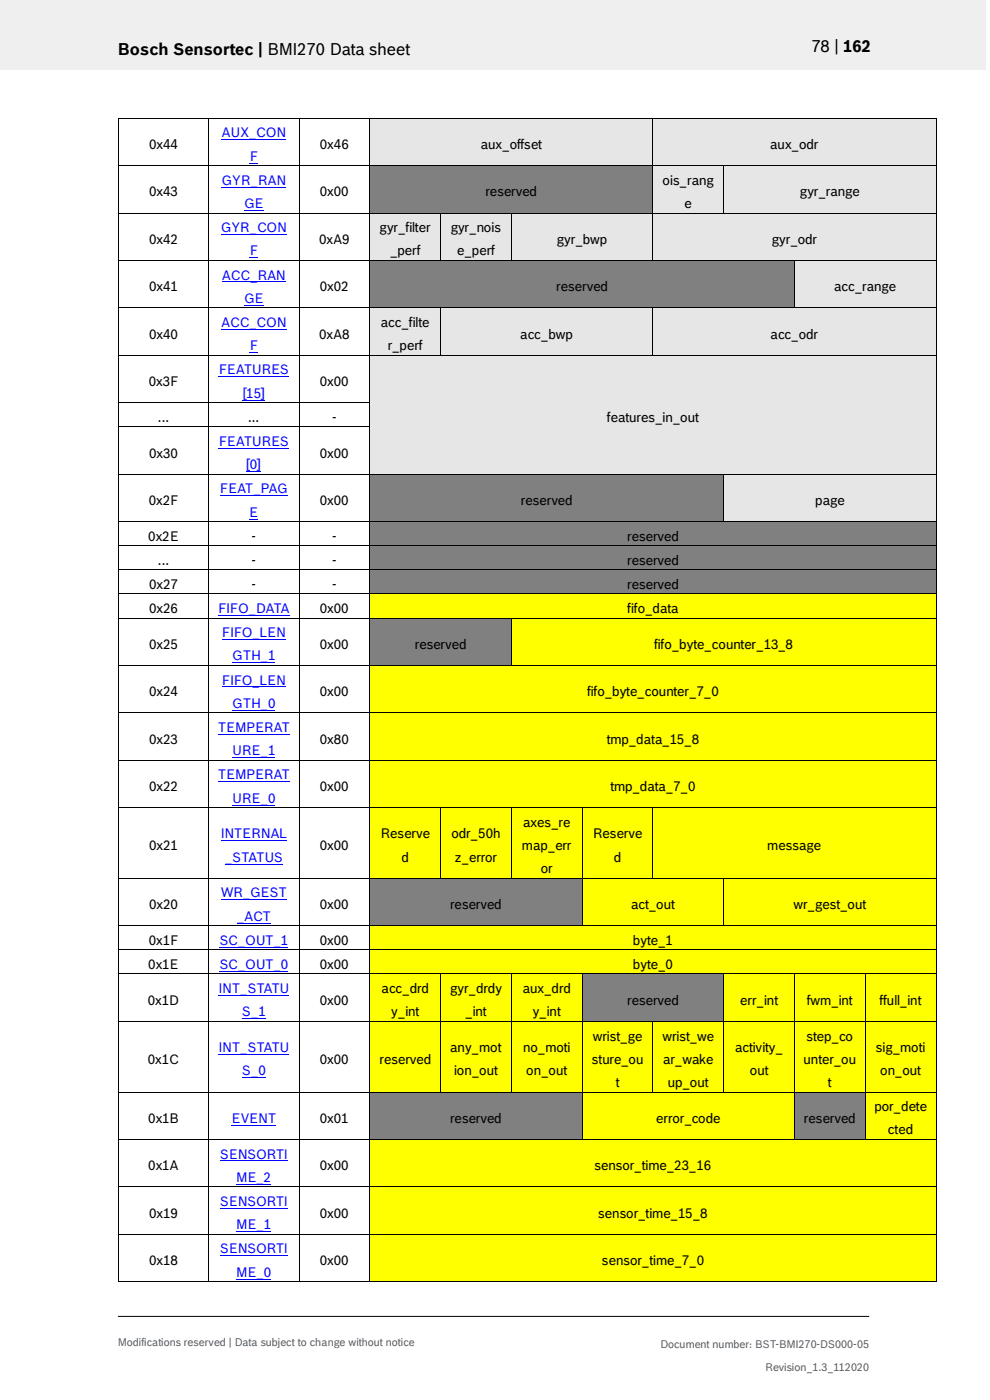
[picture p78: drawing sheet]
<svg xmlns="http://www.w3.org/2000/svg" width="210mm" height="297mm" viewBox="0 0 210 297" stroke-linecap="round" stroke-linejoin="round" font-family="sans-serif">
<defs><g id="words">
<g font-size="3.5">
<text x="25" y="11.6">Bosch Sensortec | BMI270 Data sheet</text>
<text x="172.1" y="11">78 | 162</text>
</g>
<g font-size="2.8" fill="#00f">
<text x="47" y="29.2">AUX_CON</text>
<text x="53" y="34.1">F</text>
<text x="47" y="39.2">GYR_RAN</text>
<text x="51.8" y="44.2">GE</text>
<text x="46.8" y="49.3">GYR_CON</text>
<text x="47.1" y="59.3">ACC_RAN</text>
<text x="53" y="54.2">F</text>
<text x="51.8" y="64.3">GE</text>
<text x="46.9" y="69.4">ACC_CON</text>
<text x="53" y="74.3">F</text>
<text x="46.4" y="79.4">FEATURES</text>
<text x="51.5" y="84.4">[15]</text>
<text x="46.4" y="94.6">FEATURES</text>
<text x="52.2" y="99.5">[0]</text>
<text x="46.7" y="104.7">FEAT_PAG</text>
<text x="52.9" y="109.6">E</text>
<text x="46.3" y="130.1">FIFO_DATA</text>
<text x="47.1" y="135.2">FIFO_LEN</text>
<text x="49.3" y="140.1">GTH_1</text>
<text x="47.1" y="145.2">FIFO_LEN</text>
<text x="46.2" y="155.3">TEMPERAT</text>
<text x="49.3" y="150.2">GTH_0</text>
<text x="49.3" y="160.2">URE_1</text>
<text x="46.2" y="165.3">TEMPERAT</text>
<text x="49.3" y="170.3">URE_0</text>
<text x="46.8" y="177.9">INTERNAL</text>
<text x="47.7" y="182.8">_STATUS</text>
<text x="46.8" y="190.4">WR_GEST</text>
<text x="50.2" y="195.4">_ACT</text>
<text x="46.5" y="200.4">SC_OUT_1</text>
<text x="46.5" y="205.6">SC_OUT_0</text>
<text x="46.4" y="210.7">INT_STATU</text>
<text x="51.3" y="215.6">S_1</text>
<text x="46.4" y="223.2">INT_STATU</text>
<text x="51.3" y="228.2">S_0</text>
<text x="49.1" y="238.2">EVENT</text>
<text x="46.6" y="245.8">SENSORTI</text>
<text x="50.1" y="250.7">ME_2</text>
<text x="46.6" y="255.9">SENSORTI</text>
<text x="50.1" y="260.8">ME_1</text>
<text x="46.6" y="265.9">SENSORTI</text>
<text x="50.1" y="270.8">ME_0</text>
</g>
<g font-size="2.8">
<text x="31.6" y="31.6">0x44</text>
<text x="67.9" y="31.6">0x46</text>
<text x="102" y="31.6">aux_offset</text>
<text x="163.4" y="31.6">aux_odr</text>
<text x="31.6" y="41.7">0x43</text>
<text x="67.9" y="41.7">0x00</text>
<text x="103" y="41.7">reserved</text>
<text x="140.6" y="39.2">ois_rang</text>
<text x="169.7" y="41.7">gyr_range</text>
<text x="145.2" y="44.2">e</text>
<text x="31.6" y="51.7">0x42</text>
<text x="67.7" y="51.7">0xA9</text>
<text x="80.5" y="49.3">gyr_filter</text>
<text x="95.6" y="49.3">gyr_nois</text>
<text x="118.1" y="51.7">gyr_bwp</text>
<text x="163.7" y="51.7">gyr_odr</text>
<text x="82.7" y="54.2">_perf</text>
<text x="97" y="54.2">e_perf</text>
<text x="31.6" y="61.8">0x41</text>
<text x="67.9" y="61.8">0x02</text>
<text x="118" y="61.8">reserved</text>
<text x="176.9" y="61.8">acc_range</text>
<text x="31.6" y="71.8">0x40</text>
<text x="67.7" y="71.8">0xA8</text>
<text x="80.8" y="69.4">acc_filte</text>
<text x="110.4" y="71.8">acc_bwp</text>
<text x="163.5" y="71.8">acc_odr</text>
<text x="82.3" y="74.3">r_perf</text>
<text x="31.5" y="81.9">0x3F</text>
<text x="67.9" y="81.9">0x00</text>
<text x="33.5" y="89.5">...</text>
<text x="52.6" y="89.5">...</text>
<text x="70.5" y="89.5">-</text>
<text x="128.8" y="89.5">features_in_out</text>
<text x="31.6" y="97.1">0x30</text>
<text x="67.9" y="97.1">0x00</text>
<text x="31.5" y="107.1">0x2F</text>
<text x="67.9" y="107.1">0x00</text>
<text x="110.5" y="107.1">reserved</text>
<text x="172.9" y="107.1">page</text>
<text x="31.5" y="114.7">0x2E</text>
<text x="33.5" y="119.8">...</text>
<text x="53.3" y="114.7">-</text>
<text x="53.3" y="119.8">-</text>
<text x="70.5" y="114.7">-</text>
<text x="70.5" y="119.8">-</text>
<text x="133" y="114.7">reserved</text>
<text x="133" y="119.8">reserved</text>
<text x="31.6" y="124.9">0x27</text>
<text x="53.3" y="124.9">-</text>
<text x="70.5" y="124.9">-</text>
<text x="133" y="124.9">reserved</text>
<text x="31.6" y="130.1">0x26</text>
<text x="67.9" y="130.1">0x00</text>
<text x="133.1" y="130.1">fifo_data</text>
<text x="31.6" y="137.6">0x25</text>
<text x="67.9" y="137.6">0x00</text>
<text x="88" y="137.6">reserved</text>
<text x="138.8" y="137.6">fifo_byte_counter_13_8</text>
<text x="31.6" y="147.7">0x24</text>
<text x="67.9" y="147.7">0x00</text>
<text x="124.5" y="147.7">fifo_byte_counter_7_0</text>
<text x="31.6" y="157.8">0x23</text>
<text x="67.9" y="157.8">0x80</text>
<text x="128.7" y="157.8">tmp_data_15_8</text>
<text x="31.6" y="167.8">0x22</text>
<text x="67.9" y="167.8">0x00</text>
<text x="129.5" y="167.8">tmp_data_7_0</text>
<text x="80.7" y="177.9">Reserve</text>
<text x="95.8" y="177.9">odr_50h</text>
<text x="111" y="175.4">axes_re</text>
<text x="125.8" y="177.9">Reserve</text>
<text x="31.6" y="180.3">0x21</text>
<text x="67.9" y="180.3">0x00</text>
<text x="85.2" y="182.8">d</text>
<text x="96.5" y="182.8">z_error</text>
<text x="110.7" y="180.3">map_err</text>
<text x="114.7" y="185.3">or</text>
<text x="130.2" y="182.8">d</text>
<text x="162.8" y="180.3">message</text>
<text x="31.6" y="192.9">0x20</text>
<text x="67.9" y="192.9">0x00</text>
<text x="95.5" y="192.9">reserved</text>
<text x="133.9" y="192.9">act_out</text>
<text x="168.4" y="192.9">wr_gest_out</text>
<text x="31.5" y="200.4">0x1F</text>
<text x="67.9" y="200.4">0x00</text>
<text x="134.3" y="200.4">byte_1</text>
<text x="31.5" y="205.6">0x1E</text>
<text x="67.9" y="205.6">0x00</text>
<text x="134.3" y="205.6">byte_0</text>
<text x="31.4" y="213.1">0x1D</text>
<text x="67.9" y="213.1">0x00</text>
<text x="81" y="210.7">acc_drd</text>
<text x="83" y="215.6">y_int</text>
<text x="95.5" y="210.7">gyr_drdy</text>
<text x="98.7" y="215.6">_int</text>
<text x="110.9" y="210.7">aux_drd</text>
<text x="113" y="215.6">y_int</text>
<text x="133" y="213.1">reserved</text>
<text x="157" y="213.1">err_int</text>
<text x="171.1" y="213.1">fwm_int</text>
<text x="186.6" y="213.1">ffull_int</text>
<text x="125.8" y="220.8">wrist_ge</text>
<text x="140.5" y="220.8">wrist_we</text>
<text x="171.1" y="220.8">step_co</text>
<text x="31.4" y="225.7">0x1C</text>
<text x="67.9" y="225.7">0x00</text>
<text x="80.5" y="225.7">reserved</text>
<text x="95.5" y="223.2">any_mot</text>
<text x="111" y="223.2">no_moti</text>
<text x="125.5" y="225.7">sture_ou</text>
<text x="140.7" y="225.7">ar_wake</text>
<text x="155.9" y="223.2">activity_</text>
<text x="170.5" y="225.7">unter_ou</text>
<text x="185.8" y="223.2">sig_moti</text>
<text x="96.3" y="228.2">ion_out</text>
<text x="111.7" y="228.2">on_out</text>
<text x="130.6" y="230.6">t</text>
<text x="141.7" y="230.6">up_out</text>
<text x="159.1" y="228.2">out</text>
<text x="175.6" y="230.6">t</text>
<text x="186.7" y="228.2">on_out</text>
<text x="31.5" y="238.2">0x1B</text>
<text x="67.9" y="238.2">0x01</text>
<text x="95.5" y="238.2">reserved</text>
<text x="139.2" y="238.2">error_code</text>
<text x="170.6" y="238.2">reserved</text>
<text x="185.5" y="235.7">por_dete</text>
<text x="188.4" y="240.7">cted</text>
<text x="31.5" y="248.3">0x1A</text>
<text x="67.9" y="248.3">0x00</text>
<text x="126.1" y="248.3">sensor_time_23_16</text>
<text x="31.6" y="258.3">0x19</text>
<text x="67.9" y="258.3">0x00</text>
<text x="126.9" y="258.3">sensor_time_15_8</text>
<text x="31.6" y="268.4">0x18</text>
<text x="67.9" y="268.4">0x00</text>
<text x="127.7" y="268.4">sensor_time_7_0</text>
</g>
<g font-size="2.3" fill="#535f6b">
<text x="25" y="285.6">Modifications reserved | Data subject to change without notice</text>
<text x="140.1" y="286">Document number: BST-BMI270-DS000-05</text>
<text x="162.3" y="290.9">Revision_1.3_112020</text>
</g>
</g></defs>
<path d="M-.1 0h209.2v14.8h-209.2z" fill-rule="evenodd" fill="#efeff0"/>
<path d="M25 279.3h159.4" fill="none" stroke="#000" stroke-width=".21"/>
<path d="M47 29.7h13.6" fill="none" stroke="#00f" stroke-width=".21"/>
<path d="M53 34.5h1.7v.2h-1.7z" fill-rule="evenodd" fill="#00f"/>
<g fill="#e6e6e6">
<path d="M78.5 25.2h59.9v9.9h-59.9z" fill-rule="evenodd"/>
<path d="M80.4 27.6h56.2v5h-56.2z" fill-rule="evenodd"/>
<path d="M138.6 25.2h59.8v9.9h-59.8z" fill-rule="evenodd"/>
<path d="M140.4 27.6h56.3v5h-56.3z" fill-rule="evenodd"/>
</g>
<g fill="#000">
<path d="M25 25h.2v.2h-.2z" fill-rule="evenodd"/>
<path d="M25 25h.2v.2h-.2z" fill-rule="evenodd"/>
<path d="M44.2 25h.2v.2h-.2z" fill-rule="evenodd"/>
<path d="M63.4 25h.1v.2h-.1z" fill-rule="evenodd"/>
<path d="M78.4 25h.1v.2h-.1z" fill-rule="evenodd"/>
<path d="M138.4 25h.2v.2h-.2z" fill-rule="evenodd"/>
<path d="M198.5 25h.2v.2h-.2z" fill-rule="evenodd"/>
<path d="M198.5 25h.2v.2h-.2z" fill-rule="evenodd"/>
</g>
<path d="M25.1 25.2v9.9M25.2 25.1h19M44.3 25.2v9.9M44.4 25.1h19M63.5 25.2v9.9M63.5 25.1h14.9M78.5 25.2v9.9M78.5 25.1h59.9M138.5 25.2v9.9M138.6 25.1h59.9M198.6 25.2v9.9" fill="none" stroke="#000" stroke-width=".21"/>
<path d="M47 39.7h13.6M51.8 44.7h4" fill="none" stroke="#00f" stroke-width=".21"/>
<g fill="#808080">
<path d="M78.5 35.2h59.9v9.9h-59.9z" fill-rule="evenodd"/>
<path d="M80.4 37.7h56.2v4.9h-56.2z" fill-rule="evenodd"/>
</g>
<g fill="#e6e6e6">
<path d="M138.6 35.2h14.8v9.9h-14.8z" fill-rule="evenodd"/>
<path d="M140.4 35.2h11.2v5h-11.2z" fill-rule="evenodd"/>
<path d="M140.4 40.2h11.2v4.9h-11.2z" fill-rule="evenodd"/>
<path d="M153.6 35.2h44.8v9.9h-44.8z" fill-rule="evenodd"/>
<path d="M155.4 37.7h41.3v4.9h-41.3z" fill-rule="evenodd"/>
</g>
<g fill="#000">
<path d="M25 35.1h.2v.1h-.2z" fill-rule="evenodd"/>
<path d="M44.2 35.1h.2v.1h-.2z" fill-rule="evenodd"/>
<path d="M63.4 35.1h.1v.1h-.1z" fill-rule="evenodd"/>
<path d="M78.4 35.1h.1v.1h-.1z" fill-rule="evenodd"/>
<path d="M138.4 35.1h.2v.1h-.2z" fill-rule="evenodd"/>
<path d="M153.4 35.1h.2v.1h-.2z" fill-rule="evenodd"/>
<path d="M198.5 35.1h.2v.1h-.2z" fill-rule="evenodd"/>
</g>
<g fill="none" stroke="#000" stroke-width=".21">
<path d="M25.1 35.2v9.9M25.2 35.1h19M44.3 35.2v9.9M44.4 35.1h19M63.5 35.2v9.9M63.5 35.1h14.9M78.5 35.2v9.9M78.5 35.1h59.9M138.5 35.2v9.9M138.6 35.1h14.8M153.5 35.2v9.9M153.6 35.1h44.9"/>
<path d="M198.6 35.2v9.9"/>
</g>
<path d="M46.8 49.8h14" fill="none" stroke="#00f" stroke-width=".21"/>
<path d="M53 54.6h1.7v.2h-1.7z" fill-rule="evenodd" fill="#00f"/>
<g fill="#e6e6e6">
<path d="M78.5 45.3h14.9v9.9h-14.9z" fill-rule="evenodd"/>
<path d="M80.4 45.3h11.1v5h-11.1z" fill-rule="evenodd"/>
<path d="M80.4 50.3h11.1v4.9h-11.1z" fill-rule="evenodd"/>
<path d="M93.6 45.3h14.8v9.9h-14.8z" fill-rule="evenodd"/>
<path d="M95.4 45.3h11.2v5h-11.2z" fill-rule="evenodd"/>
<path d="M95.4 50.3h11.2v4.9h-11.2z" fill-rule="evenodd"/>
<path d="M108.6 45.3h29.8v9.9h-29.8z" fill-rule="evenodd"/>
<path d="M110.4 47.8h26.2v4.9h-26.2z" fill-rule="evenodd"/>
<path d="M138.6 45.3h59.8v9.9h-59.8z" fill-rule="evenodd"/>
<path d="M140.4 47.8h56.3v4.9h-56.3z" fill-rule="evenodd"/>
</g>
<g fill="#000">
<path d="M25 45.1h.2v.2h-.2z" fill-rule="evenodd"/>
<path d="M44.2 45.1h.2v.2h-.2z" fill-rule="evenodd"/>
<path d="M63.4 45.1h.1v.2h-.1z" fill-rule="evenodd"/>
<path d="M78.4 45.1h.1v.2h-.1z" fill-rule="evenodd"/>
<path d="M93.4 45.1h.2v.2h-.2z" fill-rule="evenodd"/>
<path d="M108.4 45.1h.2v.2h-.2z" fill-rule="evenodd"/>
<path d="M138.4 45.1h.2v.2h-.2z" fill-rule="evenodd"/>
<path d="M153.4 45.1h.2v.2h-.2z" fill-rule="evenodd"/>
<path d="M198.5 45.1h.2v.2h-.2z" fill-rule="evenodd"/>
</g>
<g fill="none" stroke="#000" stroke-width=".21">
<path d="M25.1 45.3v9.9M25.2 45.2h19M44.3 45.3v9.9M44.4 45.2h19M63.5 45.3v9.9M63.5 45.2h14.9M78.5 45.3v9.9M78.5 45.2h14.9M93.5 45.3v9.9M93.6 45.2h14.8M108.5 45.3v9.9M108.6 45.2h29.8"/>
<path d="M138.5 45.3v9.9M138.6 45.2h14.8M153.6 45.2h44.9M198.6 45.3v9.9"/>
</g>
<path d="M47.1 59.8h13.5M51.8 64.8h4" fill="none" stroke="#00f" stroke-width=".21"/>
<g fill="#808080">
<path d="M78.5 55.3h89.9v9.9h-89.9z" fill-rule="evenodd"/>
<path d="M80.4 57.8h86.2v4.9h-86.2z" fill-rule="evenodd"/>
</g>
<g fill="#e6e6e6">
<path d="M168.6 55.3h29.9v9.9h-29.9z" fill-rule="evenodd"/>
<path d="M170.4 57.8h26.3v4.9h-26.3z" fill-rule="evenodd"/>
</g>
<g fill="#000">
<path d="M25 55.2h.2v.1h-.2z" fill-rule="evenodd"/>
<path d="M44.2 55.2h.2v.1h-.2z" fill-rule="evenodd"/>
<path d="M63.4 55.2h.1v.1h-.1z" fill-rule="evenodd"/>
<path d="M78.4 55.2h.1v.1h-.1z" fill-rule="evenodd"/>
<path d="M93.4 55.2h.2v.1h-.2z" fill-rule="evenodd"/>
<path d="M108.4 55.2h.2v.1h-.2z" fill-rule="evenodd"/>
<path d="M138.4 55.2h.2v.1h-.2z" fill-rule="evenodd"/>
<path d="M168.5 55.2h.1v.1h-.1z" fill-rule="evenodd"/>
<path d="M198.5 55.2h.2v.1h-.2z" fill-rule="evenodd"/>
</g>
<g fill="none" stroke="#000" stroke-width=".21">
<path d="M25.1 55.3v9.9M25.2 55.3h19M44.3 55.3v9.9M44.4 55.3h19M63.5 55.3v9.9M63.5 55.3h14.9M78.5 55.3v9.9M78.5 55.3h14.9M93.6 55.3h14.8M108.6 55.3h29.8M138.6 55.3h29.9M168.6 55.3v9.9"/>
<path d="M168.6 55.3h29.9M198.6 55.3v9.9"/>
</g>
<path d="M46.9 69.9h13.8" fill="none" stroke="#00f" stroke-width=".21"/>
<path d="M53 74.7h1.7v.2h-1.7z" fill-rule="evenodd" fill="#00f"/>
<g fill="#e6e6e6">
<path d="M78.5 65.4h14.9v9.9h-14.9z" fill-rule="evenodd"/>
<path d="M80.4 65.4h11.1v5h-11.1z" fill-rule="evenodd"/>
<path d="M80.4 70.4h11.1v4.9h-11.1z" fill-rule="evenodd"/>
<path d="M93.6 65.4h44.8v9.9h-44.8z" fill-rule="evenodd"/>
<path d="M95.4 67.9h41.2v4.9h-41.2z" fill-rule="evenodd"/>
<path d="M138.6 65.4h59.8v9.9h-59.8z" fill-rule="evenodd"/>
<path d="M140.4 67.9h56.3v4.9h-56.3z" fill-rule="evenodd"/>
</g>
<g fill="#000">
<path d="M25 65.2h.2v.2h-.2z" fill-rule="evenodd"/>
<path d="M44.2 65.2h.2v.2h-.2z" fill-rule="evenodd"/>
<path d="M63.4 65.2h.1v.2h-.1z" fill-rule="evenodd"/>
<path d="M78.4 65.2h.1v.2h-.1z" fill-rule="evenodd"/>
<path d="M93.4 65.2h.2v.2h-.2z" fill-rule="evenodd"/>
<path d="M138.4 65.2h.2v.2h-.2z" fill-rule="evenodd"/>
<path d="M168.5 65.2h.1v.2h-.1z" fill-rule="evenodd"/>
<path d="M198.5 65.2h.2v.2h-.2z" fill-rule="evenodd"/>
</g>
<g fill="none" stroke="#000" stroke-width=".21">
<path d="M25.1 65.4v9.9M25.2 65.3h19M44.3 65.4v9.9M44.4 65.3h19M63.5 65.4v9.9M63.5 65.3h14.9M78.5 65.4v9.9M78.5 65.3h14.9M93.5 65.4v9.9M93.6 65.3h44.8M138.5 65.4v9.9M138.6 65.3h29.9"/>
<path d="M168.6 65.3h29.9M198.6 65.4v9.9"/>
</g>
<path d="M46.4 79.9h14.9M51.5 84.9h4.7" fill="none" stroke="#00f" stroke-width=".21"/>
<g fill="#e6e6e6">
<path d="M78.5 75.4h120v25.1h-120z" fill-rule="evenodd"/>
<path d="M80.4 85.5h116.3v5h-116.3z" fill-rule="evenodd"/>
</g>
<g fill="#000">
<path d="M25 75.3h.2v.1h-.2z" fill-rule="evenodd"/>
<path d="M44.2 75.3h.2v.1h-.2z" fill-rule="evenodd"/>
<path d="M63.4 75.3h.1v.1h-.1z" fill-rule="evenodd"/>
<path d="M78.4 75.3h.1v.1h-.1z" fill-rule="evenodd"/>
<path d="M93.4 75.3h.2v.1h-.2z" fill-rule="evenodd"/>
<path d="M138.4 75.3h.2v.1h-.2z" fill-rule="evenodd"/>
<path d="M198.5 75.3h.2v.1h-.2z" fill-rule="evenodd"/>
<path d="M25 85.4h.2v.1h-.2z" fill-rule="evenodd"/>
<path d="M25 90.5h.2v.1h-.2z" fill-rule="evenodd"/>
<path d="M44.2 85.4h.2v.1h-.2z" fill-rule="evenodd"/>
<path d="M44.2 90.5h.2v.1h-.2z" fill-rule="evenodd"/>
<path d="M63.4 85.4h.1v.1h-.1z" fill-rule="evenodd"/>
<path d="M63.4 90.5h.1v.1h-.1z" fill-rule="evenodd"/>
<path d="M78.4 85.4h.1v.1h-.1z" fill-rule="evenodd"/>
<path d="M78.4 90.5h.1v.1h-.1z" fill-rule="evenodd"/>
<path d="M198.5 85.4h.2v.1h-.2z" fill-rule="evenodd"/>
<path d="M198.5 90.5h.2v.1h-.2z" fill-rule="evenodd"/>
</g>
<g fill="none" stroke="#000" stroke-width=".21">
<path d="M25.1 75.4v10M25.2 75.4h19M44.3 75.4v10M44.4 75.4h19M63.5 75.4v10M63.5 75.4h14.9M78.5 75.4v10M78.5 75.4h14.9M93.6 75.4h44.8M138.6 75.4h59.9M198.6 75.4v10M25.1 85.5v5"/>
<path d="M25.1 90.6v9.9M25.2 85.4h19M25.2 90.6h19M44.3 85.5v5M44.3 90.6v9.9M44.4 85.4h19M44.4 90.6h19M63.5 85.5v5M63.5 90.6v9.9M63.5 85.4h14.9M63.5 90.6h14.9M78.5 85.5v5"/>
<path d="M78.5 90.6v9.9M198.6 85.5v5M198.6 90.6v9.9"/>
</g>
<path d="M46.4 95.1h14.9M46.7 105.2h14.3M52.2 100.1h3.2" fill="none" stroke="#00f" stroke-width=".21"/>
<path d="M52.9 110h1.8v.2h-1.8z" fill-rule="evenodd" fill="#00f"/>
<g fill="#808080">
<path d="M78.5 100.7h74.9v9.9h-74.9z" fill-rule="evenodd"/>
<path d="M80.4 103.2h71.2v4.9h-71.2z" fill-rule="evenodd"/>
</g>
<g fill="#e6e6e6">
<path d="M153.6 100.7h44.8v9.9h-44.8z" fill-rule="evenodd"/>
<path d="M155.4 103.2h41.3v4.9h-41.3z" fill-rule="evenodd"/>
</g>
<g fill="#000">
<path d="M25 100.5h.2v.2h-.2z" fill-rule="evenodd"/>
<path d="M44.2 100.5h.2v.2h-.2z" fill-rule="evenodd"/>
<path d="M63.4 100.5h.1v.2h-.1z" fill-rule="evenodd"/>
<path d="M78.4 100.5h.1v.2h-.1z" fill-rule="evenodd"/>
<path d="M153.4 100.5h.2v.2h-.2z" fill-rule="evenodd"/>
<path d="M198.5 100.5h.2v.2h-.2z" fill-rule="evenodd"/>
</g>
<path d="M25.1 100.7v9.9M25.2 100.6h19M44.3 100.7v9.9M44.4 100.6h19M63.5 100.7v9.9M63.5 100.6h14.9M78.5 100.7v9.9M78.5 100.6h74.9M153.5 100.7v9.9M153.6 100.6h44.9M198.6 100.7v9.9" fill="none" stroke="#000" stroke-width=".21"/>
<g fill="#808080">
<path d="M78.5 110.8h120v4.9h-120z" fill-rule="evenodd"/>
<path d="M80.4 110.8h116.3v4.9h-116.3z" fill-rule="evenodd"/>
</g>
<g fill="#000">
<path d="M25 110.6h.2v.2h-.2z" fill-rule="evenodd"/>
<path d="M44.2 110.6h.2v.2h-.2z" fill-rule="evenodd"/>
<path d="M63.4 110.6h.1v.2h-.1z" fill-rule="evenodd"/>
<path d="M78.4 110.6h.1v.2h-.1z" fill-rule="evenodd"/>
<path d="M153.4 110.6h.2v.2h-.2z" fill-rule="evenodd"/>
<path d="M198.5 110.6h.2v.2h-.2z" fill-rule="evenodd"/>
</g>
<path d="M25.1 110.8v4.9M25.2 110.7h19M44.3 110.8v4.9M44.4 110.7h19M63.5 110.8v4.9M63.5 110.7h14.9M78.5 110.8v4.9M78.5 110.7h74.9M153.6 110.7h44.9M198.6 110.8v4.9" fill="none" stroke="#000" stroke-width=".21"/>
<g fill="#808080">
<path d="M78.5 115.9h120v4.9h-120z" fill-rule="evenodd"/>
<path d="M80.4 115.9h116.3v4.9h-116.3z" fill-rule="evenodd"/>
</g>
<g fill="#000">
<path d="M25 115.7h.2v.1h-.2z" fill-rule="evenodd"/>
<path d="M44.2 115.7h.2v.1h-.2z" fill-rule="evenodd"/>
<path d="M63.4 115.7h.1v.1h-.1z" fill-rule="evenodd"/>
<path d="M78.4 115.7h.1v.1h-.1z" fill-rule="evenodd"/>
<path d="M198.5 115.7h.2v.1h-.2z" fill-rule="evenodd"/>
</g>
<path d="M25.1 115.8v5M25.2 115.8h19M44.3 115.8v5M44.4 115.8h19M63.5 115.8v5M63.5 115.8h14.9M78.5 115.8v5M78.5 115.8h120M198.6 115.8v5" fill="none" stroke="#000" stroke-width=".21"/>
<g fill="#808080">
<path d="M78.5 121h120v4.9h-120z" fill-rule="evenodd"/>
<path d="M80.4 121h116.3v4.9h-116.3z" fill-rule="evenodd"/>
</g>
<g fill="#000">
<path d="M25 120.8h.2v.2h-.2z" fill-rule="evenodd"/>
<path d="M44.2 120.8h.2v.2h-.2z" fill-rule="evenodd"/>
<path d="M63.4 120.8h.1v.2h-.1z" fill-rule="evenodd"/>
<path d="M78.4 120.8h.1v.2h-.1z" fill-rule="evenodd"/>
<path d="M198.5 120.8h.2v.2h-.2z" fill-rule="evenodd"/>
</g>
<path d="M25.1 121v4.9M25.2 120.9h19M44.3 121v4.9M44.4 120.9h19M63.5 121v4.9M63.5 120.9h14.9M78.5 121v4.9M78.5 120.9h120M198.6 121v4.9" fill="none" stroke="#000" stroke-width=".21"/>
<path d="M46.3 130.6h15.1" fill="none" stroke="#00f" stroke-width=".21"/>
<g fill="#ff0">
<path d="M78.5 126.1h120v4.9h-120z" fill-rule="evenodd"/>
<path d="M80.4 126.1h116.3v4.9h-116.3z" fill-rule="evenodd"/>
</g>
<g fill="#000">
<path d="M25 125.9h.2v.2h-.2z" fill-rule="evenodd"/>
<path d="M44.2 125.9h.2v.2h-.2z" fill-rule="evenodd"/>
<path d="M63.4 125.9h.1v.2h-.1z" fill-rule="evenodd"/>
<path d="M78.4 125.9h.1v.2h-.1z" fill-rule="evenodd"/>
<path d="M198.5 125.9h.2v.2h-.2z" fill-rule="evenodd"/>
</g>
<path d="M25.1 126.1v4.9M25.2 126h19M44.3 126.1v4.9M44.4 126h19M63.5 126.1v4.9M63.5 126h14.9M78.5 126.1v4.9M78.5 126h120M198.6 126.1v4.9" fill="none" stroke="#000" stroke-width=".21"/>
<path d="M47.1 135.7h13.5M49.3 140.6h9.1" fill="none" stroke="#00f" stroke-width=".21"/>
<g fill="#808080">
<path d="M78.5 131.2h29.9v9.9h-29.9z" fill-rule="evenodd"/>
<path d="M80.4 133.7h26.2v4.9h-26.2z" fill-rule="evenodd"/>
</g>
<g fill="#ff0">
<path d="M108.6 131.2h89.9v9.9h-89.9z" fill-rule="evenodd"/>
<path d="M110.4 133.7h86.3v4.9h-86.3z" fill-rule="evenodd"/>
</g>
<g fill="#000">
<path d="M25 131h.2v.2h-.2z" fill-rule="evenodd"/>
<path d="M44.2 131h.2v.2h-.2z" fill-rule="evenodd"/>
<path d="M63.4 131h.1v.2h-.1z" fill-rule="evenodd"/>
<path d="M78.4 131h.1v.2h-.1z" fill-rule="evenodd"/>
<path d="M108.4 131h.2v.2h-.2z" fill-rule="evenodd"/>
<path d="M198.5 131h.2v.2h-.2z" fill-rule="evenodd"/>
</g>
<path d="M25.1 131.2v9.9M25.2 131.1h19M44.3 131.2v9.9M44.4 131.1h19M63.5 131.2v9.9M63.5 131.1h14.9M78.5 131.2v9.9M78.5 131.1h29.9M108.5 131.2v9.9M108.6 131.1h89.9M198.6 131.2v9.9" fill="none" stroke="#000" stroke-width=".21"/>
<path d="M47.1 145.7h13.5M49.3 150.7h9.1" fill="none" stroke="#00f" stroke-width=".21"/>
<g fill="#ff0">
<path d="M78.5 141.3h120v9.8h-120z" fill-rule="evenodd"/>
<path d="M80.4 143.7h116.3v5h-116.3z" fill-rule="evenodd"/>
</g>
<g fill="#000">
<path d="M25 141.1h.2v.1h-.2z" fill-rule="evenodd"/>
<path d="M44.2 141.1h.2v.1h-.2z" fill-rule="evenodd"/>
<path d="M63.4 141.1h.1v.1h-.1z" fill-rule="evenodd"/>
<path d="M78.4 141.1h.1v.1h-.1z" fill-rule="evenodd"/>
<path d="M108.4 141.1h.2v.1h-.2z" fill-rule="evenodd"/>
<path d="M198.5 141.1h.2v.1h-.2z" fill-rule="evenodd"/>
</g>
<path d="M25.1 141.2v9.9M25.2 141.2h19M44.3 141.2v9.9M44.4 141.2h19M63.5 141.2v9.9M63.5 141.2h14.9M78.5 141.2v9.9M78.5 141.2h29.9M108.6 141.2h89.9M198.6 141.2v9.9" fill="none" stroke="#000" stroke-width=".21"/>
<path d="M46.2 155.8h15.2M49.3 160.7h9.1" fill="none" stroke="#00f" stroke-width=".21"/>
<g fill="#ff0">
<path d="M78.5 151.3h120v9.9h-120z" fill-rule="evenodd"/>
<path d="M80.4 153.8h116.3v4.9h-116.3z" fill-rule="evenodd"/>
</g>
<g fill="#000">
<path d="M25 151.1h.2v.2h-.2z" fill-rule="evenodd"/>
<path d="M44.2 151.1h.2v.2h-.2z" fill-rule="evenodd"/>
<path d="M63.4 151.1h.1v.2h-.1z" fill-rule="evenodd"/>
<path d="M78.4 151.1h.1v.2h-.1z" fill-rule="evenodd"/>
<path d="M198.5 151.1h.2v.2h-.2z" fill-rule="evenodd"/>
</g>
<path d="M25.1 151.3v9.9M25.2 151.2h19M44.3 151.3v9.9M44.4 151.2h19M63.5 151.3v9.9M63.5 151.2h14.9M78.5 151.3v9.9M78.5 151.2h120M198.6 151.3v9.9" fill="none" stroke="#000" stroke-width=".21"/>
<path d="M46.2 165.8h15.2M49.3 170.8h9.1" fill="none" stroke="#00f" stroke-width=".21"/>
<g fill="#ff0">
<path d="M78.5 161.4h120v9.9h-120z" fill-rule="evenodd"/>
<path d="M80.4 163.8h116.3v5h-116.3z" fill-rule="evenodd"/>
</g>
<g fill="#000">
<path d="M25 161.2h.2v.1h-.2z" fill-rule="evenodd"/>
<path d="M44.2 161.2h.2v.1h-.2z" fill-rule="evenodd"/>
<path d="M63.4 161.2h.1v.1h-.1z" fill-rule="evenodd"/>
<path d="M78.4 161.2h.1v.1h-.1z" fill-rule="evenodd"/>
<path d="M198.5 161.2h.2v.1h-.2z" fill-rule="evenodd"/>
</g>
<path d="M25.1 161.3v10M25.2 161.3h19M44.3 161.3v10M44.4 161.3h19M63.5 161.3v10M63.5 161.3h14.9M78.5 161.3v10M78.5 161.3h120M198.6 161.3v10" fill="none" stroke="#000" stroke-width=".21"/>
<path d="M46.8 178.4h14M47.7 183.3h12.3" fill="none" stroke="#00f" stroke-width=".21"/>
<g fill="#ff0">
<path d="M78.5 171.4h14.9v14.8h-14.9z" fill-rule="evenodd"/>
<path d="M80.4 173.9h11.1v4.9h-11.1z" fill-rule="evenodd"/>
<path d="M80.4 178.8h11.1v5h-11.1z" fill-rule="evenodd"/>
<path d="M93.6 171.4h14.8v14.8h-14.8z" fill-rule="evenodd"/>
<path d="M95.4 173.9h11.2v4.9h-11.2z" fill-rule="evenodd"/>
<path d="M95.4 178.8h11.2v5h-11.2z" fill-rule="evenodd"/>
<path d="M108.6 171.4h14.8v14.8h-14.8z" fill-rule="evenodd"/>
<path d="M110.4 171.4h11.2v5h-11.2z" fill-rule="evenodd"/>
<path d="M110.4 176.4h11.2v4.9h-11.2z" fill-rule="evenodd"/>
<path d="M110.4 181.3h11.2v4.9h-11.2z" fill-rule="evenodd"/>
<path d="M123.6 171.4h14.8v14.8h-14.8z" fill-rule="evenodd"/>
<path d="M125.4 173.9h11.2v4.9h-11.2z" fill-rule="evenodd"/>
<path d="M125.4 178.8h11.2v5h-11.2z" fill-rule="evenodd"/>
<path d="M138.6 171.4h59.8v14.8h-59.8z" fill-rule="evenodd"/>
<path d="M140.4 176.4h56.3v4.9h-56.3z" fill-rule="evenodd"/>
</g>
<g fill="#000">
<path d="M25 171.3h.2v.1h-.2z" fill-rule="evenodd"/>
<path d="M44.2 171.3h.2v.1h-.2z" fill-rule="evenodd"/>
<path d="M63.4 171.3h.1v.1h-.1z" fill-rule="evenodd"/>
<path d="M78.4 171.3h.1v.1h-.1z" fill-rule="evenodd"/>
<path d="M93.4 171.3h.2v.1h-.2z" fill-rule="evenodd"/>
<path d="M108.4 171.3h.2v.1h-.2z" fill-rule="evenodd"/>
<path d="M123.4 171.3h.2v.1h-.2z" fill-rule="evenodd"/>
<path d="M138.4 171.3h.2v.1h-.2z" fill-rule="evenodd"/>
<path d="M198.5 171.3h.2v.1h-.2z" fill-rule="evenodd"/>
</g>
<g fill="none" stroke="#000" stroke-width=".21">
<path d="M25.1 171.4v14.8M25.2 171.3h19M44.3 171.4v14.8M44.4 171.3h19M63.5 171.4v14.8M63.5 171.3h14.9M78.5 171.4v14.8M78.5 171.3h14.9M93.5 171.4v14.8M93.6 171.3h14.8M108.5 171.4v14.8M108.6 171.3h14.8"/>
<path d="M123.5 171.4v14.8M123.6 171.3h14.8M138.5 171.4v14.8M138.6 171.3h59.9M198.6 171.4v14.8"/>
</g>
<path d="M46.8 190.9h14M50.2 195.9h7.2" fill="none" stroke="#00f" stroke-width=".21"/>
<g fill="#808080">
<path d="M78.5 186.4h44.9v9.9h-44.9z" fill-rule="evenodd"/>
<path d="M80.4 188.9h41.2v4.9h-41.2z" fill-rule="evenodd"/>
</g>
<g fill="#ff0">
<path d="M123.6 186.4h29.8v9.9h-29.8z" fill-rule="evenodd"/>
<path d="M125.4 188.9h26.2v4.9h-26.2z" fill-rule="evenodd"/>
<path d="M153.6 186.4h44.8v9.9h-44.8z" fill-rule="evenodd"/>
<path d="M155.4 188.9h41.3v4.9h-41.3z" fill-rule="evenodd"/>
</g>
<g fill="#000">
<path d="M25 186.2h.2v.2h-.2z" fill-rule="evenodd"/>
<path d="M44.2 186.2h.2v.2h-.2z" fill-rule="evenodd"/>
<path d="M63.4 186.2h.1v.2h-.1z" fill-rule="evenodd"/>
<path d="M78.4 186.2h.1v.2h-.1z" fill-rule="evenodd"/>
<path d="M93.4 186.2h.2v.2h-.2z" fill-rule="evenodd"/>
<path d="M108.4 186.2h.2v.2h-.2z" fill-rule="evenodd"/>
<path d="M123.4 186.2h.2v.2h-.2z" fill-rule="evenodd"/>
<path d="M138.4 186.2h.2v.2h-.2z" fill-rule="evenodd"/>
<path d="M153.4 186.2h.2v.2h-.2z" fill-rule="evenodd"/>
<path d="M198.5 186.2h.2v.2h-.2z" fill-rule="evenodd"/>
</g>
<g fill="none" stroke="#000" stroke-width=".21">
<path d="M25.1 186.4v9.9M25.2 186.3h19M44.3 186.4v9.9M44.4 186.3h19M63.5 186.4v9.9M63.5 186.3h14.9M78.5 186.4v9.9M78.5 186.3h14.9M93.6 186.3h14.8M108.6 186.3h14.8M123.5 186.4v9.9M123.6 186.3h14.8"/>
<path d="M138.6 186.3h14.8M153.5 186.4v9.9M153.6 186.3h44.9M198.6 186.4v9.9"/>
</g>
<path d="M46.5 200.9h14.6" fill="none" stroke="#00f" stroke-width=".21"/>
<g fill="#ff0">
<path d="M78.5 196.5h120v4.9h-120z" fill-rule="evenodd"/>
<path d="M80.4 196.5h116.3v4.9h-116.3z" fill-rule="evenodd"/>
</g>
<g fill="#000">
<path d="M25 196.3h.2v.2h-.2z" fill-rule="evenodd"/>
<path d="M44.2 196.3h.2v.2h-.2z" fill-rule="evenodd"/>
<path d="M63.4 196.3h.1v.2h-.1z" fill-rule="evenodd"/>
<path d="M78.4 196.3h.1v.2h-.1z" fill-rule="evenodd"/>
<path d="M123.4 196.3h.2v.2h-.2z" fill-rule="evenodd"/>
<path d="M153.4 196.3h.2v.2h-.2z" fill-rule="evenodd"/>
<path d="M198.5 196.3h.2v.2h-.2z" fill-rule="evenodd"/>
</g>
<path d="M25.1 196.5v4.9M25.2 196.4h19M44.3 196.5v4.9M44.4 196.4h19M63.5 196.5v4.9M63.5 196.4h14.9M78.5 196.5v4.9M78.5 196.4h44.9M123.6 196.4h29.8M153.6 196.4h44.9M198.6 196.5v4.9" fill="none" stroke="#000" stroke-width=".21"/>
<path d="M46.5 206.1h14.6" fill="none" stroke="#00f" stroke-width=".21"/>
<g fill="#ff0">
<path d="M78.5 201.6h120v4.9h-120z" fill-rule="evenodd"/>
<path d="M80.4 201.6h116.3v4.9h-116.3z" fill-rule="evenodd"/>
</g>
<g fill="#000">
<path d="M25 201.4h.2v.2h-.2z" fill-rule="evenodd"/>
<path d="M44.2 201.4h.2v.2h-.2z" fill-rule="evenodd"/>
<path d="M63.4 201.4h.1v.2h-.1z" fill-rule="evenodd"/>
<path d="M78.4 201.4h.1v.2h-.1z" fill-rule="evenodd"/>
<path d="M198.5 201.4h.2v.2h-.2z" fill-rule="evenodd"/>
</g>
<path d="M25.1 201.6v4.9M25.2 201.5h19M44.3 201.6v4.9M44.4 201.5h19M63.5 201.6v4.9M63.5 201.5h14.9M78.5 201.6v4.9M78.5 201.5h120M198.6 201.6v4.9" fill="none" stroke="#000" stroke-width=".21"/>
<path d="M46.4 211.2h14.9M51.3 216.1h5.1" fill="none" stroke="#00f" stroke-width=".21"/>
<g fill="#ff0">
<path d="M78.5 206.7h14.9v9.9h-14.9z" fill-rule="evenodd"/>
<path d="M80.4 206.7h11.1v4.9h-11.1z" fill-rule="evenodd"/>
<path d="M80.4 211.6h11.1v5h-11.1z" fill-rule="evenodd"/>
<path d="M93.6 206.7h14.8v9.9h-14.8z" fill-rule="evenodd"/>
<path d="M95.4 206.7h11.2v4.9h-11.2z" fill-rule="evenodd"/>
<path d="M95.4 211.6h11.2v5h-11.2z" fill-rule="evenodd"/>
<path d="M108.6 206.7h14.8v9.9h-14.8z" fill-rule="evenodd"/>
<path d="M110.4 206.7h11.2v4.9h-11.2z" fill-rule="evenodd"/>
<path d="M110.4 211.6h11.2v5h-11.2z" fill-rule="evenodd"/>
</g>
<g fill="#808080">
<path d="M123.6 206.7h29.8v9.9h-29.8z" fill-rule="evenodd"/>
<path d="M125.4 209.2h26.2v4.9h-26.2z" fill-rule="evenodd"/>
</g>
<g fill="#ff0">
<path d="M153.6 206.7h14.8v9.9h-14.8z" fill-rule="evenodd"/>
<path d="M155.4 209.2h11.2v4.9h-11.2z" fill-rule="evenodd"/>
<path d="M168.6 206.7h14.9v9.9h-14.9z" fill-rule="evenodd"/>
<path d="M170.4 209.2h11.2v4.9h-11.2z" fill-rule="evenodd"/>
<path d="M183.6 206.7h14.9v9.9h-14.9z" fill-rule="evenodd"/>
<path d="M185.5 209.2h11.2v4.9h-11.2z" fill-rule="evenodd"/>
</g>
<g fill="#000">
<path d="M25 206.5h.2v.2h-.2z" fill-rule="evenodd"/>
<path d="M44.2 206.5h.2v.2h-.2z" fill-rule="evenodd"/>
<path d="M63.4 206.5h.1v.2h-.1z" fill-rule="evenodd"/>
<path d="M78.4 206.5h.1v.2h-.1z" fill-rule="evenodd"/>
<path d="M93.4 206.5h.2v.2h-.2z" fill-rule="evenodd"/>
<path d="M108.4 206.5h.2v.2h-.2z" fill-rule="evenodd"/>
<path d="M123.4 206.5h.2v.2h-.2z" fill-rule="evenodd"/>
<path d="M153.4 206.5h.2v.2h-.2z" fill-rule="evenodd"/>
<path d="M168.5 206.5h.1v.2h-.1z" fill-rule="evenodd"/>
<path d="M183.5 206.5h.1v.2h-.1z" fill-rule="evenodd"/>
<path d="M198.5 206.5h.2v.2h-.2z" fill-rule="evenodd"/>
</g>
<g fill="none" stroke="#000" stroke-width=".21">
<path d="M25.1 206.7v9.9M25.2 206.6h19M44.3 206.7v9.9M44.4 206.6h19M63.5 206.7v9.9M63.5 206.6h14.9M78.5 206.7v9.9M78.5 206.6h14.9M93.5 206.7v9.9M93.6 206.6h14.8M108.5 206.7v9.9M108.6 206.6h14.8"/>
<path d="M123.5 206.7v9.9M123.6 206.6h29.8M153.5 206.7v9.9M153.6 206.6h14.9M168.6 206.7v9.9M168.6 206.6h14.9M183.6 206.7v9.9M183.6 206.6h14.9M198.6 206.7v9.9"/>
</g>
<path d="M46.4 223.7h14.9M51.3 228.7h5.1" fill="none" stroke="#00f" stroke-width=".21"/>
<g fill="#ff0">
<path d="M78.5 216.8h14.9v14.8h-14.9z" fill-rule="evenodd"/>
<path d="M80.4 221.7h11.1v4.9h-11.1z" fill-rule="evenodd"/>
<path d="M93.6 216.8h14.8v14.8h-14.8z" fill-rule="evenodd"/>
<path d="M95.4 219.2h11.2v5h-11.2z" fill-rule="evenodd"/>
<path d="M95.4 224.2h11.2v4.9h-11.2z" fill-rule="evenodd"/>
<path d="M108.6 216.8h14.8v14.8h-14.8z" fill-rule="evenodd"/>
<path d="M110.4 219.2h11.2v5h-11.2z" fill-rule="evenodd"/>
<path d="M110.4 224.2h11.2v4.9h-11.2z" fill-rule="evenodd"/>
<path d="M123.6 216.8h14.8v14.8h-14.8z" fill-rule="evenodd"/>
<path d="M125.4 216.8h11.2v4.9h-11.2z" fill-rule="evenodd"/>
<path d="M125.4 221.7h11.2v4.9h-11.2z" fill-rule="evenodd"/>
<path d="M125.4 226.6h11.2v5h-11.2z" fill-rule="evenodd"/>
<path d="M138.6 216.8h14.8v14.8h-14.8z" fill-rule="evenodd"/>
<path d="M140.4 216.8h11.2v4.9h-11.2z" fill-rule="evenodd"/>
<path d="M140.4 221.7h11.2v4.9h-11.2z" fill-rule="evenodd"/>
<path d="M140.4 226.6h11.2v5h-11.2z" fill-rule="evenodd"/>
<path d="M153.6 216.8h14.8v14.8h-14.8z" fill-rule="evenodd"/>
<path d="M155.4 219.2h11.2v5h-11.2z" fill-rule="evenodd"/>
<path d="M155.4 224.2h11.2v4.9h-11.2z" fill-rule="evenodd"/>
<path d="M168.6 216.8h14.9v14.8h-14.9z" fill-rule="evenodd"/>
<path d="M170.4 216.8h11.2v4.9h-11.2z" fill-rule="evenodd"/>
<path d="M170.4 221.7h11.2v4.9h-11.2z" fill-rule="evenodd"/>
<path d="M170.4 226.6h11.2v5h-11.2z" fill-rule="evenodd"/>
<path d="M183.6 216.8h14.9v14.8h-14.9z" fill-rule="evenodd"/>
<path d="M185.5 219.2h11.2v5h-11.2z" fill-rule="evenodd"/>
<path d="M185.5 224.2h11.2v4.9h-11.2z" fill-rule="evenodd"/>
</g>
<g fill="#000">
<path d="M25 216.6h.2v.2h-.2z" fill-rule="evenodd"/>
<path d="M44.2 216.6h.2v.2h-.2z" fill-rule="evenodd"/>
<path d="M63.4 216.6h.1v.2h-.1z" fill-rule="evenodd"/>
<path d="M78.4 216.6h.1v.2h-.1z" fill-rule="evenodd"/>
<path d="M93.4 216.6h.2v.2h-.2z" fill-rule="evenodd"/>
<path d="M108.4 216.6h.2v.2h-.2z" fill-rule="evenodd"/>
<path d="M123.4 216.6h.2v.2h-.2z" fill-rule="evenodd"/>
<path d="M138.4 216.6h.2v.2h-.2z" fill-rule="evenodd"/>
<path d="M153.4 216.6h.2v.2h-.2z" fill-rule="evenodd"/>
<path d="M168.5 216.6h.1v.2h-.1z" fill-rule="evenodd"/>
<path d="M183.5 216.6h.1v.2h-.1z" fill-rule="evenodd"/>
<path d="M198.5 216.6h.2v.2h-.2z" fill-rule="evenodd"/>
</g>
<g fill="none" stroke="#000" stroke-width=".21">
<path d="M25.1 216.8v14.8M25.2 216.7h19M44.3 216.8v14.8M44.4 216.7h19M63.5 216.8v14.8M63.5 216.7h14.9M78.5 216.8v14.8M78.5 216.7h14.9M93.5 216.8v14.8M93.6 216.7h14.8M108.5 216.8v14.8M108.6 216.7h14.8"/>
<path d="M123.5 216.8v14.8M123.6 216.7h14.8M138.5 216.8v14.8M138.6 216.7h14.8M153.5 216.8v14.8M153.6 216.7h14.9M168.6 216.8v14.8M168.6 216.7h14.9M183.6 216.8v14.8M183.6 216.7h14.9M198.6 216.8v14.8"/>
</g>
<path d="M49.1 238.7h9.4" fill="none" stroke="#00f" stroke-width=".21"/>
<g fill="#808080">
<path d="M78.5 231.8h44.9v9.8h-44.9z" fill-rule="evenodd"/>
<path d="M80.4 234.2h41.2v5h-41.2z" fill-rule="evenodd"/>
</g>
<g fill="#ff0">
<path d="M123.6 231.8h44.8v9.8h-44.8z" fill-rule="evenodd"/>
<path d="M125.4 234.2h41.2v5h-41.2z" fill-rule="evenodd"/>
</g>
<g fill="#808080">
<path d="M168.6 231.8h14.9v9.8h-14.9z" fill-rule="evenodd"/>
<path d="M170.4 234.2h11.2v5h-11.2z" fill-rule="evenodd"/>
</g>
<g fill="#ff0">
<path d="M183.6 231.8h14.9v9.8h-14.9z" fill-rule="evenodd"/>
<path d="M185.5 231.8h11.2v4.9h-11.2z" fill-rule="evenodd"/>
<path d="M185.5 236.7h11.2v4.9h-11.2z" fill-rule="evenodd"/>
</g>
<g fill="#000">
<path d="M25 231.6h.2v.2h-.2z" fill-rule="evenodd"/>
<path d="M44.2 231.6h.2v.2h-.2z" fill-rule="evenodd"/>
<path d="M63.4 231.6h.1v.2h-.1z" fill-rule="evenodd"/>
<path d="M78.4 231.6h.1v.2h-.1z" fill-rule="evenodd"/>
<path d="M93.4 231.6h.2v.2h-.2z" fill-rule="evenodd"/>
<path d="M108.4 231.6h.2v.2h-.2z" fill-rule="evenodd"/>
<path d="M123.4 231.6h.2v.2h-.2z" fill-rule="evenodd"/>
<path d="M138.4 231.6h.2v.2h-.2z" fill-rule="evenodd"/>
<path d="M153.4 231.6h.2v.2h-.2z" fill-rule="evenodd"/>
<path d="M168.5 231.6h.1v.2h-.1z" fill-rule="evenodd"/>
<path d="M183.5 231.6h.1v.2h-.1z" fill-rule="evenodd"/>
<path d="M198.5 231.6h.2v.2h-.2z" fill-rule="evenodd"/>
</g>
<g fill="none" stroke="#000" stroke-width=".21">
<path d="M25.1 231.8v9.8M25.2 231.7h19M44.3 231.8v9.8M44.4 231.7h19M63.5 231.8v9.8M63.5 231.7h14.9M78.5 231.8v9.8M78.5 231.7h14.9M93.6 231.7h14.8M108.6 231.7h14.8M123.5 231.8v9.8M123.6 231.7h14.8"/>
<path d="M138.6 231.7h14.8M153.6 231.7h14.9M168.6 231.8v9.8M168.6 231.7h14.9M183.6 231.8v9.8M183.6 231.7h14.9M198.6 231.8v9.8"/>
</g>
<path d="M46.6 246.3h14.4M50.1 251.2h7.4" fill="none" stroke="#00f" stroke-width=".21"/>
<g fill="#ff0">
<path d="M78.5 241.8h120v9.9h-120z" fill-rule="evenodd"/>
<path d="M80.4 244.3h116.3v5h-116.3z" fill-rule="evenodd"/>
</g>
<g fill="#000">
<path d="M25 241.6h.2v.2h-.2z" fill-rule="evenodd"/>
<path d="M44.2 241.6h.2v.2h-.2z" fill-rule="evenodd"/>
<path d="M63.4 241.6h.1v.2h-.1z" fill-rule="evenodd"/>
<path d="M78.4 241.6h.1v.2h-.1z" fill-rule="evenodd"/>
<path d="M123.4 241.6h.2v.2h-.2z" fill-rule="evenodd"/>
<path d="M168.5 241.6h.1v.2h-.1z" fill-rule="evenodd"/>
<path d="M183.5 241.6h.1v.2h-.1z" fill-rule="evenodd"/>
<path d="M198.5 241.6h.2v.2h-.2z" fill-rule="evenodd"/>
</g>
<path d="M25.1 241.8v9.9M25.2 241.7h19M44.3 241.8v9.9M44.4 241.7h19M63.5 241.8v9.9M63.5 241.7h14.9M78.5 241.8v9.9M78.5 241.7h44.9M123.6 241.7h44.9M168.6 241.7h14.9M183.6 241.7h14.9M198.6 241.8v9.9" fill="none" stroke="#000" stroke-width=".21"/>
<path d="M46.6 256.4h14.4M50.1 261.3h7.4" fill="none" stroke="#00f" stroke-width=".21"/>
<g fill="#ff0">
<path d="M78.5 251.9h120v9.8h-120z" fill-rule="evenodd"/>
<path d="M80.4 254.3h116.3v5h-116.3z" fill-rule="evenodd"/>
</g>
<g fill="#000">
<path d="M25 251.7h.2v.2h-.2z" fill-rule="evenodd"/>
<path d="M44.2 251.7h.2v.2h-.2z" fill-rule="evenodd"/>
<path d="M63.4 251.7h.1v.2h-.1z" fill-rule="evenodd"/>
<path d="M78.4 251.7h.1v.2h-.1z" fill-rule="evenodd"/>
<path d="M198.5 251.7h.2v.2h-.2z" fill-rule="evenodd"/>
</g>
<path d="M25.1 251.9v9.8M25.2 251.8h19M44.3 251.9v9.8M44.4 251.8h19M63.5 251.9v9.8M63.5 251.8h14.9M78.5 251.9v9.8M78.5 251.8h120M198.6 251.9v9.8" fill="none" stroke="#000" stroke-width=".21"/>
<path d="M46.6 266.4h14.4M50.1 271.3h7.4" fill="none" stroke="#00f" stroke-width=".21"/>
<g fill="#ff0">
<path d="M78.5 262h120v9.8h-120z" fill-rule="evenodd"/>
<path d="M80.4 264.4h116.3v5h-116.3z" fill-rule="evenodd"/>
</g>
<g fill="#000">
<path d="M25 261.7h.2v.2h-.2z" fill-rule="evenodd"/>
<path d="M25 271.8h.2v.2h-.2z" fill-rule="evenodd"/>
<path d="M25 271.8h.2v.2h-.2z" fill-rule="evenodd"/>
<path d="M44.2 261.7h.2v.2h-.2z" fill-rule="evenodd"/>
<path d="M44.2 271.8h.2v.2h-.2z" fill-rule="evenodd"/>
<path d="M63.4 261.7h.1v.2h-.1z" fill-rule="evenodd"/>
<path d="M63.4 271.8h.1v.2h-.1z" fill-rule="evenodd"/>
<path d="M78.4 261.7h.1v.2h-.1z" fill-rule="evenodd"/>
<path d="M78.4 271.8h.1v.2h-.1z" fill-rule="evenodd"/>
<path d="M198.5 261.7h.2v.2h-.2z" fill-rule="evenodd"/>
<path d="M198.5 271.8h.2v.2h-.2z" fill-rule="evenodd"/>
<path d="M198.5 271.8h.2v.2h-.2z" fill-rule="evenodd"/>
</g>
<g fill="none" stroke="#000" stroke-width=".21">
<path d="M25.1 261.9v9.9M25.2 261.8h19M25.2 271.9h19M44.3 261.9v9.9M44.4 261.8h19M44.4 271.9h19M63.5 261.9v9.9M63.5 261.8h14.9M63.5 271.9h14.9M78.5 261.9v9.9M78.5 261.8h120M78.5 271.9h120"/>
<path d="M198.6 261.9v9.9"/>
</g>
<use href="#words"/>
</svg>
